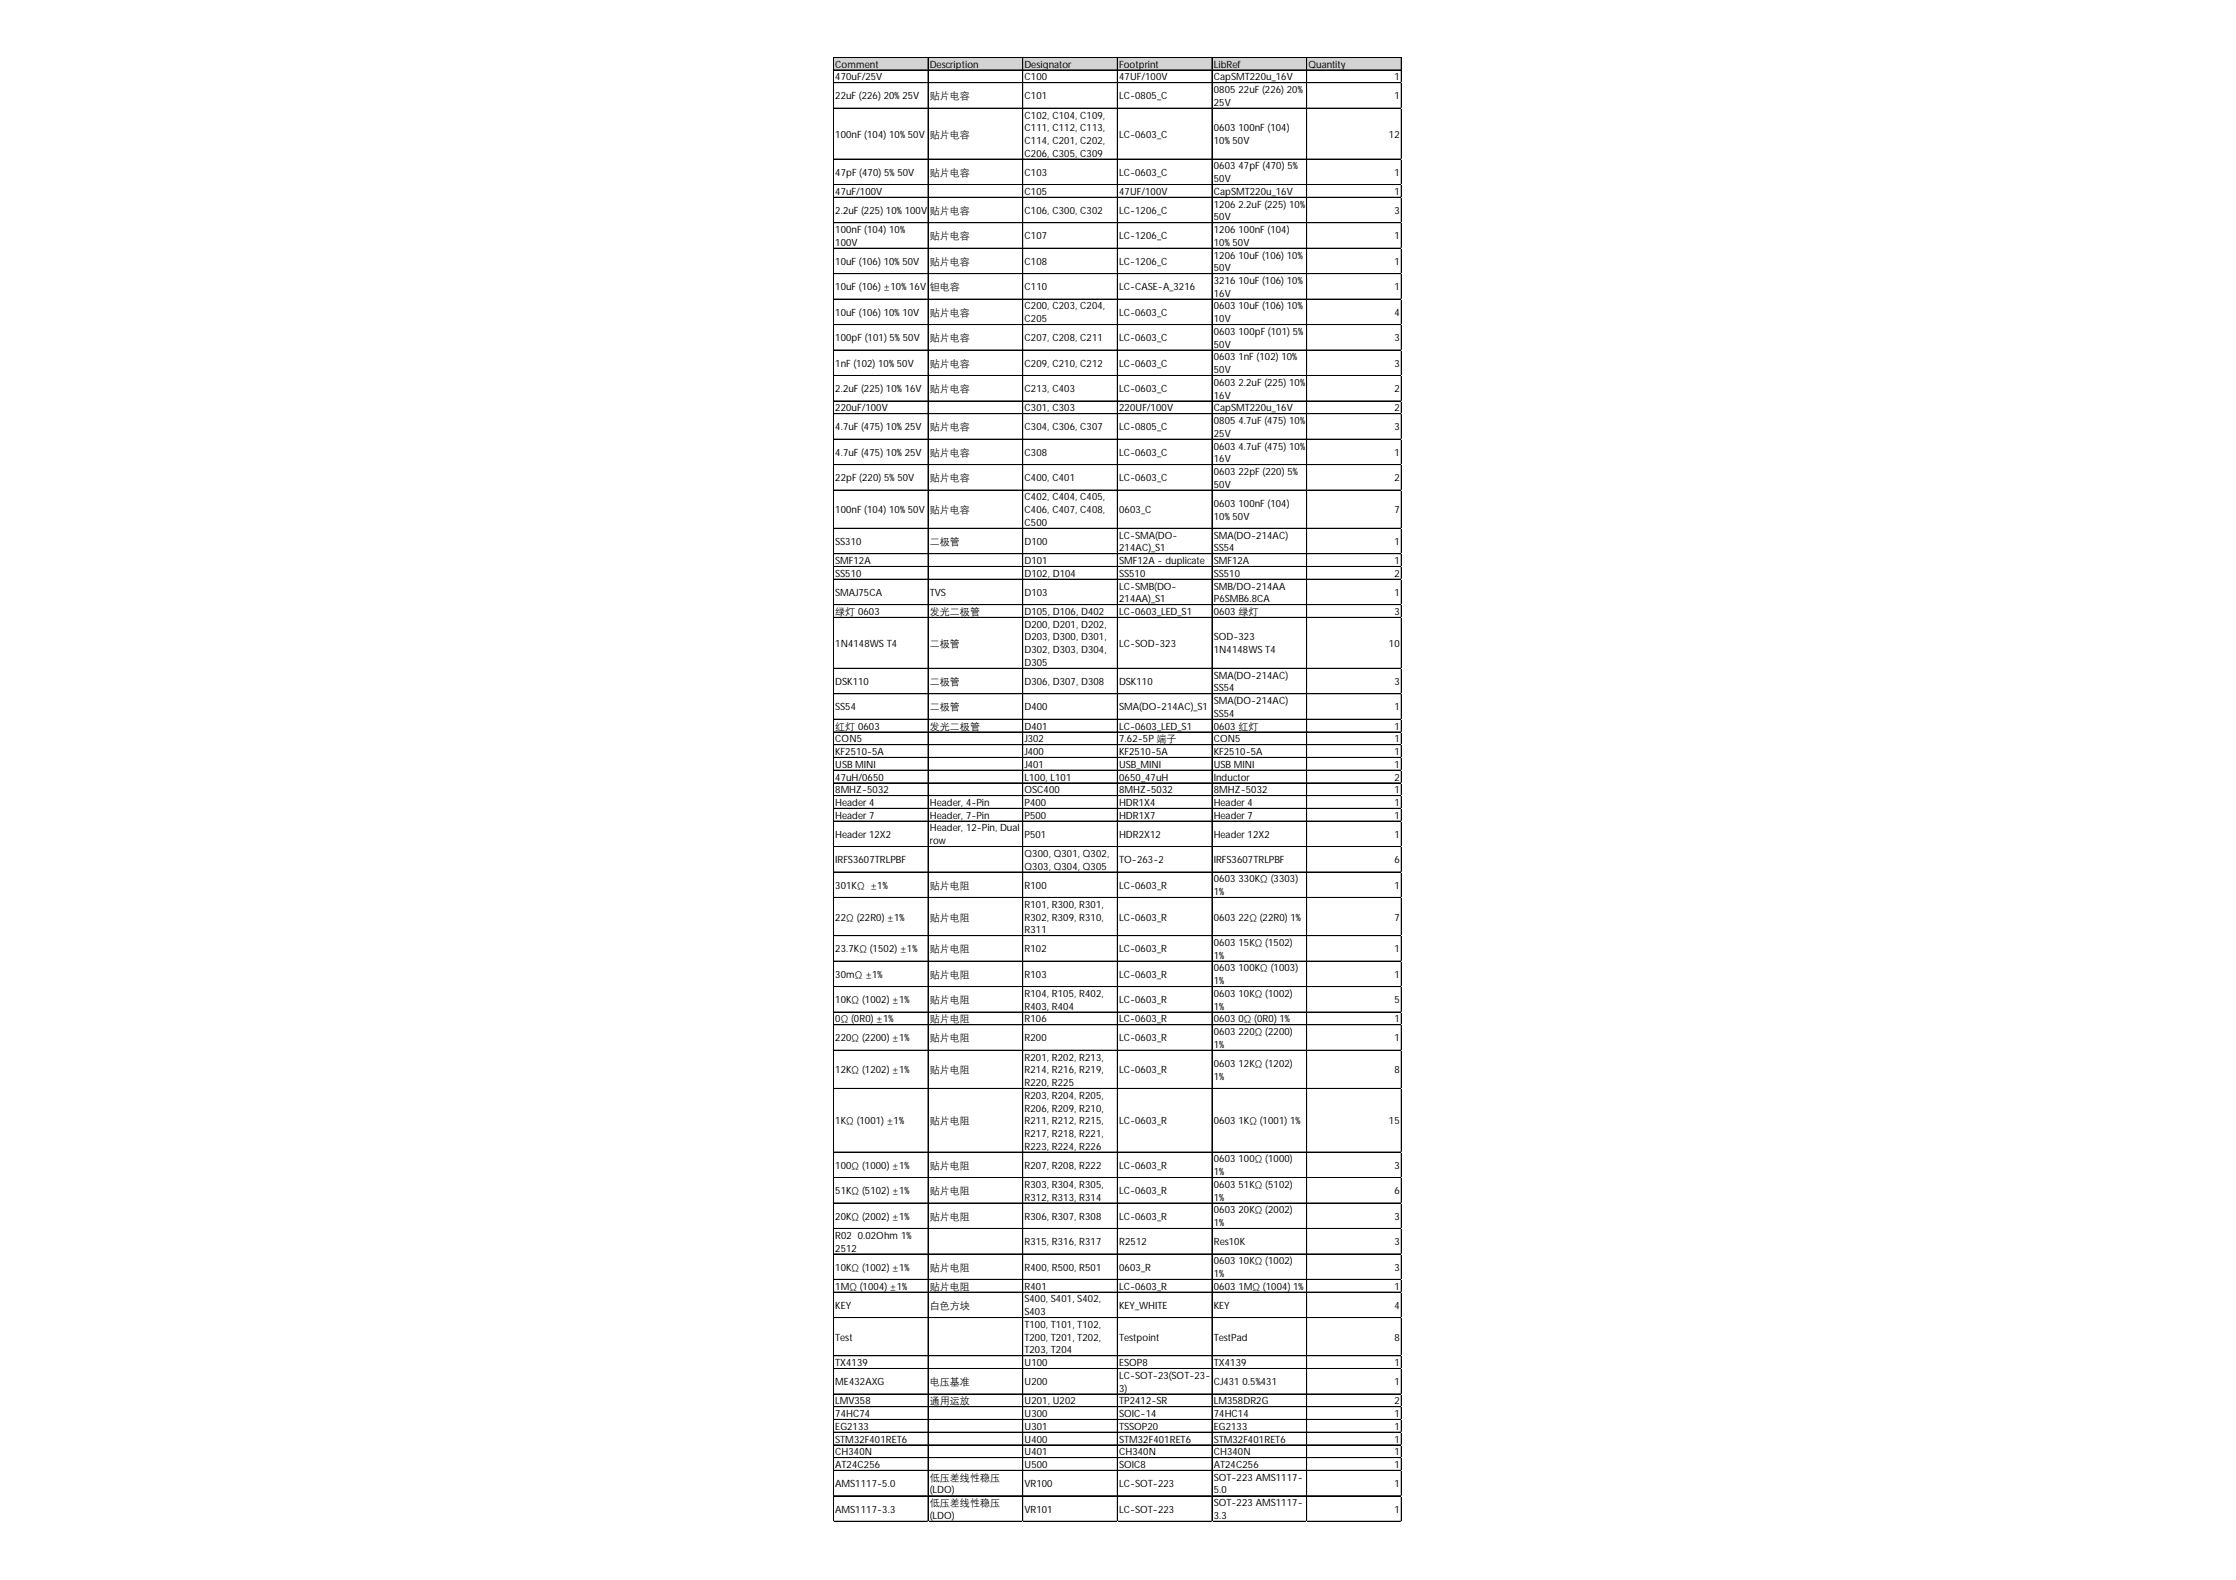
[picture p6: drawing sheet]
<svg xmlns="http://www.w3.org/2000/svg" width="297mm" height="210mm" viewBox="0 0 297 210" stroke-linecap="round" stroke-linejoin="round" font-family="sans-serif">
<defs><g id="words">
<g font-size="1.3">
<text x="111" y="9">Comment</text>
<text x="111" y="10.7">470uF/25V</text>
<text x="123.5" y="9">Description</text>
<text x="136.1" y="9">Designator</text>
<text x="136.1" y="10.7">C100</text>
<text x="148.7" y="9">Footprint</text>
<text x="148.7" y="10.7">47UF/100V</text>
<text x="161.2" y="9">LibRef</text>
<text x="161.2" y="10.7">CapSMT220u_16V</text>
<text x="173.8" y="9">Quantity</text>
<text x="185.2" y="10.7">1</text>
<text x="111" y="13.2">22uF (226) 20% 25V</text>
<text x="123.5" y="13.2">贴片电容</text>
<text x="136.1" y="13.2">C101</text>
<text x="136.1" y="15.7">C102, C104, C109,</text>
<text x="136.1" y="17.4">C111, C112, C113,</text>
<text x="148.7" y="13.2">LC-0805_C</text>
<text x="161.2" y="12.4">0805</text>
<text x="161.2" y="14.1">25V</text>
<text x="161.2" y="17.4">0603</text>
<text x="164.5" y="12.4">22uF (226) 20%</text>
<text x="164.5" y="17.4">100nF (104)</text>
<text x="185.2" y="13.2">1</text>
<text x="111" y="18.3">100nF (104) 10% 50V</text>
<text x="111" y="23.4">47pF (470) 5% 50V</text>
<text x="123.5" y="18.3">贴片电容</text>
<text x="123.5" y="23.4">贴片电容</text>
<text x="136.1" y="19.1">C114, C201, C202,</text>
<text x="136.1" y="20.8">C206, C305, C309</text>
<text x="136.1" y="23.4">C103</text>
<text x="148.7" y="18.3">LC-0603_C</text>
<text x="148.7" y="23.4">LC-0603_C</text>
<text x="161.2" y="19.1">10% 50V</text>
<text x="161.2" y="22.5">0603</text>
<text x="164.5" y="22.5">47pF (470) 5%</text>
<text x="184.5" y="18.3">12</text>
<text x="185.2" y="23.4">1</text>
<text x="111" y="25.9">47uF/100V</text>
<text x="111" y="28.4">2.2uF (225) 10% 100V</text>
<text x="123.5" y="28.4">贴片电容</text>
<text x="136.1" y="25.9">C105</text>
<text x="136.1" y="28.4">C106, C300, C302</text>
<text x="148.7" y="25.9">47UF/100V</text>
<text x="148.7" y="28.4">LC-1206_C</text>
<text x="161.2" y="24.2">50V</text>
<text x="161.2" y="25.9">CapSMT220u_16V</text>
<text x="161.2" y="27.6">1206</text>
<text x="161.2" y="29.3">50V</text>
<text x="164.5" y="27.6">2.2uF (225) 10%</text>
<text x="185.2" y="25.9">1</text>
<text x="185.2" y="28.4">3</text>
<text x="111" y="31">100nF (104) 10%</text>
<text x="111" y="32.7">100V</text>
<text x="111" y="35.2">10uF (106) 10% 50V</text>
<text x="123.5" y="31.8">贴片电容</text>
<text x="123.5" y="35.2">贴片电容</text>
<text x="136.1" y="31.8">C107</text>
<text x="136.1" y="35.2">C108</text>
<text x="148.7" y="31.8">LC-1206_C</text>
<text x="148.7" y="35.2">LC-1206_C</text>
<text x="161.2" y="31">1206</text>
<text x="161.2" y="32.7">10% 50V</text>
<text x="161.2" y="34.3">1206</text>
<text x="164.5" y="31">100nF (104)</text>
<text x="164.5" y="34.3">10uF (106) 10%</text>
<text x="185.2" y="31.8">1</text>
<text x="185.2" y="35.2">1</text>
<text x="111" y="38.6">10uF (106) ±10% 16V</text>
<text x="111" y="42">10uF (106) 10% 10V</text>
<text x="123.5" y="38.6">钽电容</text>
<text x="123.5" y="42">贴片电容</text>
<text x="136.1" y="38.6">C110</text>
<text x="136.1" y="41.1">C200, C203, C204,</text>
<text x="148.7" y="38.6">LC-CASE-A_3216</text>
<text x="148.7" y="42">LC-0603_C</text>
<text x="161.2" y="36">50V</text>
<text x="161.2" y="37.7">3216</text>
<text x="161.2" y="39.4">16V</text>
<text x="161.2" y="41.1">0603</text>
<text x="164.5" y="37.7">10uF (106) 10%</text>
<text x="164.5" y="41.1">10uF (106) 10%</text>
<text x="185.2" y="38.6">1</text>
<text x="185.2" y="42">4</text>
<text x="111" y="45.3">100pF (101) 5% 50V</text>
<text x="123.5" y="45.3">贴片电容</text>
<text x="136.1" y="42.8">C205</text>
<text x="136.1" y="45.3">C207, C208, C211</text>
<text x="148.7" y="45.3">LC-0603_C</text>
<text x="161.2" y="42.8">10V</text>
<text x="161.2" y="44.5">0603</text>
<text x="161.2" y="46.2">50V</text>
<text x="161.2" y="47.9">0603</text>
<text x="164.5" y="44.5">100pF (101) 5%</text>
<text x="164.5" y="47.9">1nF (102) 10%</text>
<text x="185.2" y="45.3">3</text>
<text x="111" y="48.7">1nF (102) 10% 50V</text>
<text x="111" y="52.1">2.2uF (225) 10% 16V</text>
<text x="123.5" y="48.7">贴片电容</text>
<text x="123.5" y="52.1">贴片电容</text>
<text x="136.1" y="48.7">C209, C210, C212</text>
<text x="136.1" y="52.1">C213, C403</text>
<text x="148.7" y="48.7">LC-0603_C</text>
<text x="148.7" y="52.1">LC-0603_C</text>
<text x="161.2" y="49.6">50V</text>
<text x="161.2" y="51.3">0603</text>
<text x="161.2" y="53">16V</text>
<text x="164.5" y="51.3">2.2uF (225) 10%</text>
<text x="185.2" y="48.7">3</text>
<text x="185.2" y="52.1">2</text>
<text x="111" y="54.6">220uF/100V</text>
<text x="111" y="57.2">4.7uF (475) 10% 25V</text>
<text x="123.5" y="57.2">贴片电容</text>
<text x="136.1" y="54.6">C301, C303</text>
<text x="136.1" y="57.2">C304, C306, C307</text>
<text x="148.7" y="54.6">220UF/100V</text>
<text x="148.7" y="57.2">LC-0805_C</text>
<text x="161.2" y="54.6">CapSMT220u_16V</text>
<text x="161.2" y="56.3">0805</text>
<text x="161.2" y="58">25V</text>
<text x="161.2" y="59.7">0603</text>
<text x="164.5" y="56.3">4.7uF (475) 10%</text>
<text x="164.5" y="59.7">4.7uF (475) 10%</text>
<text x="185.2" y="54.6">2</text>
<text x="185.2" y="57.2">3</text>
<text x="111" y="60.6">4.7uF (475) 10% 25V</text>
<text x="111" y="63.9">22pF (220) 5% 50V</text>
<text x="123.5" y="60.6">贴片电容</text>
<text x="123.5" y="63.9">贴片电容</text>
<text x="136.1" y="60.6">C308</text>
<text x="136.1" y="63.9">C400, C401</text>
<text x="148.7" y="60.6">LC-0603_C</text>
<text x="148.7" y="63.9">LC-0603_C</text>
<text x="161.2" y="61.4">16V</text>
<text x="161.2" y="63.1">0603</text>
<text x="161.2" y="64.8">50V</text>
<text x="164.5" y="63.1">22pF (220) 5%</text>
<text x="185.2" y="60.6">1</text>
<text x="185.2" y="63.9">2</text>
<text x="111" y="68.2">100nF (104) 10% 50V</text>
<text x="123.5" y="68.2">贴片电容</text>
<text x="136.1" y="66.5">C402, C404, C405,</text>
<text x="136.1" y="68.2">C406, C407, C408,</text>
<text x="136.1" y="69.9">C500</text>
<text x="148.7" y="68.2">0603_C</text>
<text x="148.7" y="71.6">LC-SMA(DO-</text>
<text x="161.2" y="67.3">0603</text>
<text x="161.2" y="69">10% 50V</text>
<text x="161.2" y="71.6">SMA(DO-214AC)</text>
<text x="164.5" y="67.3">100nF (104)</text>
<text x="185.2" y="68.2">7</text>
<text x="111" y="72.4">SS310</text>
<text x="111" y="74.9">SMF12A</text>
<text x="111" y="76.6">SS510</text>
<text x="123.5" y="72.4">二极管</text>
<text x="136.1" y="72.4">D100</text>
<text x="136.1" y="74.9">D101</text>
<text x="136.1" y="76.6">D102, D104</text>
<text x="148.7" y="73.2">214AC)_S1</text>
<text x="148.7" y="74.9">SMF12A - duplicate</text>
<text x="148.7" y="76.6">SS510</text>
<text x="161.2" y="73.2">SS54</text>
<text x="161.2" y="74.9">SMF12A</text>
<text x="161.2" y="76.6">SS510</text>
<text x="185.2" y="72.4">1</text>
<text x="185.2" y="74.9">1</text>
<text x="185.2" y="76.6">2</text>
<text x="111" y="79.2">SMAJ75CA</text>
<text x="111" y="81.7">绿灯 0603</text>
<text x="123.5" y="79.2">TVS</text>
<text x="123.5" y="81.7">发光二极管</text>
<text x="136.1" y="79.2">D103</text>
<text x="136.1" y="81.7">D105, D106, D402</text>
<text x="136.1" y="83.4">D200, D201, D202,</text>
<text x="148.7" y="78.3">LC-SMB(DO-</text>
<text x="148.7" y="80">214AA)_S1</text>
<text x="148.7" y="81.7">LC-0603_LED_S1</text>
<text x="161.2" y="78.3">SMB/DO-214AA</text>
<text x="161.2" y="80">P6SMB6.8CA</text>
<text x="161.2" y="81.7">0603 绿灯</text>
<text x="185.2" y="79.2">1</text>
<text x="185.2" y="81.7">3</text>
<text x="111" y="85.9">1N4148WS T4</text>
<text x="123.5" y="85.9">二极管</text>
<text x="136.1" y="85.1">D203, D300, D301,</text>
<text x="136.1" y="86.8">D302, D303, D304,</text>
<text x="136.1" y="88.5">D305</text>
<text x="148.7" y="85.9">LC-SOD-323</text>
<text x="161.2" y="85.1">SOD-323</text>
<text x="161.2" y="86.8">1N4148WS T4</text>
<text x="184.5" y="85.9">10</text>
<text x="111" y="91">DSK110</text>
<text x="111" y="94.4">SS54</text>
<text x="123.5" y="91">二极管</text>
<text x="123.5" y="94.4">二极管</text>
<text x="136.1" y="91">D306, D307, D308</text>
<text x="136.1" y="94.4">D400</text>
<text x="148.7" y="91">DSK110</text>
<text x="148.7" y="94.4">SMA(DO-214AC)_S1</text>
<text x="161.2" y="90.2">SMA(DO-214AC)</text>
<text x="161.2" y="91.9">SS54</text>
<text x="161.2" y="93.5">SMA(DO-214AC)</text>
<text x="161.2" y="95.2">SS54</text>
<text x="185.2" y="91">3</text>
<text x="185.2" y="94.4">1</text>
<text x="111" y="96.9">红灯 0603</text>
<text x="111" y="98.6">CON5</text>
<text x="111" y="100.3">KF2510-5A</text>
<text x="111" y="102">USB MINI</text>
<text x="123.5" y="96.9">发光二极管</text>
<text x="136.1" y="96.9">D401</text>
<text x="136.1" y="98.6">J302</text>
<text x="136.1" y="100.3">J400</text>
<text x="136.1" y="102">J401</text>
<text x="148.7" y="96.9">LC-0603_LED_S1</text>
<text x="148.7" y="98.6">7.62-5P 端子</text>
<text x="148.7" y="100.3">KF2510-5A</text>
<text x="148.7" y="102">USB_MINI</text>
<text x="161.2" y="96.9">0603 红灯</text>
<text x="161.2" y="98.6">CON5</text>
<text x="161.2" y="100.3">KF2510-5A</text>
<text x="161.2" y="102">USB MINI</text>
<text x="185.2" y="96.9">1</text>
<text x="185.2" y="98.6">1</text>
<text x="185.2" y="100.3">1</text>
<text x="185.2" y="102">1</text>
<text x="111" y="103.7">47uH/0650</text>
<text x="111" y="105.4">8MHZ-5032</text>
<text x="111" y="107.1">Header 4</text>
<text x="123.5" y="107.1">Header, 4-Pin</text>
<text x="136.1" y="103.7">L100, L101</text>
<text x="136.1" y="105.4">OSC400</text>
<text x="136.1" y="107.1">P400</text>
<text x="148.7" y="103.7">0650_47uH</text>
<text x="148.7" y="105.4">8MHZ-5032</text>
<text x="148.7" y="107.1">HDR1X4</text>
<text x="161.2" y="103.7">Inductor</text>
<text x="161.2" y="105.4">8MHZ-5032</text>
<text x="161.2" y="107.1">Header 4</text>
<text x="185.2" y="103.7">2</text>
<text x="185.2" y="105.4">1</text>
<text x="185.2" y="107.1">1</text>
<text x="111" y="108.8">Header 7</text>
<text x="111" y="111.3">Header 12X2</text>
<text x="123.5" y="108.8">Header, 7-Pin</text>
<text x="123.5" y="110.5">Header, 12-Pin, Dual</text>
<text x="123.5" y="112.1">row</text>
<text x="136.1" y="108.8">P500</text>
<text x="136.1" y="111.3">P501</text>
<text x="136.1" y="113.8">Q300, Q301, Q302,</text>
<text x="148.7" y="108.8">HDR1X7</text>
<text x="148.7" y="111.3">HDR2X12</text>
<text x="161.2" y="108.8">Header 7</text>
<text x="161.2" y="111.3">Header 12X2</text>
<text x="185.2" y="108.8">1</text>
<text x="185.2" y="111.3">1</text>
<text x="111" y="114.7">IRFS3607TRLPBF</text>
<text x="111" y="118.1">301KΩ ±1%</text>
<text x="123.5" y="118.1">贴片电阻</text>
<text x="136.1" y="115.5">Q303, Q304, Q305</text>
<text x="136.1" y="118.1">R100</text>
<text x="148.7" y="114.7">TO-263-2</text>
<text x="148.7" y="118.1">LC-0603_R</text>
<text x="161.2" y="114.7">IRFS3607TRLPBF</text>
<text x="161.2" y="117.2">0603</text>
<text x="161.2" y="118.9">1%</text>
<text x="164.5" y="117.2">330KΩ (3303)</text>
<text x="185.2" y="114.7">6</text>
<text x="185.2" y="118.1">1</text>
<text x="111" y="122.3">22Ω (22R0) ±1%</text>
<text x="123.5" y="122.3">贴片电阻</text>
<text x="136.1" y="120.6">R101, R300, R301,</text>
<text x="136.1" y="122.3">R302, R309, R310,</text>
<text x="136.1" y="124">R311</text>
<text x="148.7" y="122.3">LC-0603_R</text>
<text x="161.2" y="122.3">0603</text>
<text x="161.2" y="125.7">0603</text>
<text x="164.5" y="122.3">22Ω (22R0) 1%</text>
<text x="164.5" y="125.7">15KΩ (1502)</text>
<text x="185.2" y="122.3">7</text>
<text x="111" y="126.5">23.7KΩ (1502) ±1%</text>
<text x="111" y="129.9">30mΩ ±1%</text>
<text x="123.5" y="126.5">贴片电阻</text>
<text x="123.5" y="129.9">贴片电阻</text>
<text x="136.1" y="126.5">R102</text>
<text x="136.1" y="129.9">R103</text>
<text x="148.7" y="126.5">LC-0603_R</text>
<text x="148.7" y="129.9">LC-0603_R</text>
<text x="161.2" y="127.4">1%</text>
<text x="161.2" y="129.1">0603</text>
<text x="161.2" y="130.8">1%</text>
<text x="164.5" y="129.1">100KΩ (1003)</text>
<text x="185.2" y="126.5">1</text>
<text x="185.2" y="129.9">1</text>
<text x="111" y="133.3">10KΩ (1002) ±1%</text>
<text x="111" y="135.8">0Ω (0R0) ±1%</text>
<text x="123.5" y="133.3">贴片电阻</text>
<text x="123.5" y="135.8">贴片电阻</text>
<text x="136.1" y="132.4">R104, R105, R402,</text>
<text x="136.1" y="134.1">R403, R404</text>
<text x="136.1" y="135.8">R106</text>
<text x="148.7" y="133.3">LC-0603_R</text>
<text x="148.7" y="135.8">LC-0603_R</text>
<text x="161.2" y="132.4">0603</text>
<text x="161.2" y="134.1">1%</text>
<text x="161.2" y="135.8">0603</text>
<text x="161.2" y="137.5">0603</text>
<text x="164.5" y="132.4">10KΩ (1002)</text>
<text x="164.5" y="135.8">0Ω (0R0) 1%</text>
<text x="164.5" y="137.5">220Ω (2200)</text>
<text x="185.2" y="133.3">5</text>
<text x="185.2" y="135.8">1</text>
<text x="111" y="138.4">220Ω (2200) ±1%</text>
<text x="111" y="142.6">12KΩ (1202) ±1%</text>
<text x="123.5" y="138.4">贴片电阻</text>
<text x="123.5" y="142.6">贴片电阻</text>
<text x="136.1" y="138.4">R200</text>
<text x="136.1" y="140.9">R201, R202, R213,</text>
<text x="136.1" y="142.6">R214, R216, R219,</text>
<text x="148.7" y="138.4">LC-0603_R</text>
<text x="148.7" y="142.6">LC-0603_R</text>
<text x="161.2" y="139.2">1%</text>
<text x="161.2" y="141.7">0603</text>
<text x="161.2" y="143.4">1%</text>
<text x="164.5" y="141.7">12KΩ (1202)</text>
<text x="185.2" y="138.4">1</text>
<text x="185.2" y="142.6">8</text>
<text x="111" y="149.4">1KΩ (1001) ±1%</text>
<text x="123.5" y="149.4">贴片电阻</text>
<text x="136.1" y="144.3">R220, R225</text>
<text x="136.1" y="146">R203, R204, R205,</text>
<text x="136.1" y="147.7">R206, R209, R210,</text>
<text x="136.1" y="149.4">R211, R212, R215,</text>
<text x="148.7" y="149.4">LC-0603_R</text>
<text x="161.2" y="149.4">0603</text>
<text x="164.5" y="149.4">1KΩ (1001) 1%</text>
<text x="184.5" y="149.4">15</text>
<text x="111" y="155.3">100Ω (1000) ±1%</text>
<text x="123.5" y="155.3">贴片电阻</text>
<text x="136.1" y="151">R217, R218, R221,</text>
<text x="136.1" y="152.7">R223, R224, R226</text>
<text x="136.1" y="155.3">R207, R208, R222</text>
<text x="148.7" y="155.3">LC-0603_R</text>
<text x="161.2" y="154.4">0603</text>
<text x="164.5" y="154.4">100Ω (1000)</text>
<text x="185.2" y="155.3">3</text>
<text x="111" y="158.7">51KΩ (5102) ±1%</text>
<text x="123.5" y="158.7">贴片电阻</text>
<text x="136.1" y="157.8">R303, R304, R305,</text>
<text x="136.1" y="159.5">R312, R313, R314</text>
<text x="148.7" y="158.7">LC-0603_R</text>
<text x="161.2" y="156.1">1%</text>
<text x="161.2" y="157.8">0603</text>
<text x="161.2" y="159.5">1%</text>
<text x="161.2" y="161.2">0603</text>
<text x="164.5" y="157.8">51KΩ (5102)</text>
<text x="164.5" y="161.2">20KΩ (2002)</text>
<text x="185.2" y="158.7">6</text>
<text x="111" y="162">20KΩ (2002) ±1%</text>
<text x="111" y="164.6">R02</text>
<text x="111" y="166.3">2512</text>
<text x="113.9" y="164.6">0.02Ohm 1%</text>
<text x="123.5" y="162">贴片电阻</text>
<text x="136.1" y="162">R306, R307, R308</text>
<text x="136.1" y="165.4">R315, R316, R317</text>
<text x="148.7" y="162">LC-0603_R</text>
<text x="148.7" y="165.4">R2512</text>
<text x="161.2" y="162.9">1%</text>
<text x="161.2" y="165.4">Res10K</text>
<text x="161.2" y="168">0603</text>
<text x="164.5" y="168">10KΩ (1002)</text>
<text x="185.2" y="162">3</text>
<text x="185.2" y="165.4">3</text>
<text x="111" y="168.8">10KΩ (1002) ±1%</text>
<text x="111" y="171.3">1MΩ (1004) ±1%</text>
<text x="111" y="173.9">KEY</text>
<text x="123.5" y="168.8">贴片电阻</text>
<text x="123.5" y="171.3">贴片电阻</text>
<text x="123.5" y="173.9">白色方块</text>
<text x="136.1" y="168.8">R400, R500, R501</text>
<text x="136.1" y="171.3">R401</text>
<text x="136.1" y="173">S400, S401, S402,</text>
<text x="148.7" y="168.8">0603_R</text>
<text x="148.7" y="171.3">LC-0603_R</text>
<text x="148.7" y="173.9">KEY_WHITE</text>
<text x="161.2" y="169.7">1%</text>
<text x="161.2" y="171.3">0603</text>
<text x="161.2" y="173.9">KEY</text>
<text x="164.5" y="171.3">1MΩ (1004) 1%</text>
<text x="185.2" y="168.8">3</text>
<text x="185.2" y="171.3">1</text>
<text x="185.2" y="173.9">4</text>
<text x="111" y="178.1">Test</text>
<text x="136.1" y="174.7">S403</text>
<text x="136.1" y="176.4">T100, T101, T102,</text>
<text x="136.1" y="178.1">T200, T201, T202,</text>
<text x="136.1" y="179.8">T203, T204</text>
<text x="148.7" y="178.1">Testpoint</text>
<text x="161.2" y="178.1">TestPad</text>
<text x="185.2" y="178.1">8</text>
<text x="111" y="181.5">TX4139</text>
<text x="111" y="184">ME432AXG</text>
<text x="123.5" y="184">电压基准</text>
<text x="136.1" y="181.5">U100</text>
<text x="136.1" y="184">U200</text>
<text x="148.7" y="181.5">ESOP8</text>
<text x="148.7" y="183.2">LC-SOT-23(SOT-23-</text>
<text x="148.7" y="184.9">3)</text>
<text x="161.2" y="181.5">TX4139</text>
<text x="161.2" y="184">CJ431</text>
<text x="165.1" y="184">0.5%431</text>
<text x="185.2" y="181.5">1</text>
<text x="185.2" y="184">1</text>
<text x="111" y="186.6">LMV358</text>
<text x="111" y="188.3">74HC74</text>
<text x="111" y="189.9">EG2133</text>
<text x="111" y="191.6">STM32F401RET6</text>
<text x="123.5" y="186.6">通用运放</text>
<text x="136.1" y="186.6">U201, U202</text>
<text x="136.1" y="188.3">U300</text>
<text x="136.1" y="189.9">U301</text>
<text x="136.1" y="191.6">U400</text>
<text x="148.7" y="186.6">TP2412-SR</text>
<text x="148.7" y="188.3">SOIC-14</text>
<text x="148.7" y="189.9">TSSOP20</text>
<text x="148.7" y="191.6">STM32F401RET6</text>
<text x="161.2" y="186.6">LM358DR2G</text>
<text x="161.2" y="188.3">74HC14</text>
<text x="161.2" y="189.9">EG2133</text>
<text x="161.2" y="191.6">STM32F401RET6</text>
<text x="185.2" y="186.6">2</text>
<text x="185.2" y="188.3">1</text>
<text x="185.2" y="189.9">1</text>
<text x="185.2" y="191.6">1</text>
<text x="111" y="193.3">CH340N</text>
<text x="111" y="195">AT24C256</text>
<text x="111" y="197.6">AMS1117-5.0</text>
<text x="123.5" y="196.7">低压差线性稳压</text>
<text x="136.1" y="193.3">U401</text>
<text x="136.1" y="195">U500</text>
<text x="136.1" y="197.6">VR100</text>
<text x="148.7" y="193.3">CH340N</text>
<text x="148.7" y="195">SOIC8</text>
<text x="148.7" y="197.6">LC-SOT-223</text>
<text x="161.2" y="193.3">CH340N</text>
<text x="161.2" y="195">AT24C256</text>
<text x="161.2" y="196.7">SOT-223 AMS1117-</text>
<text x="185.2" y="193.3">1</text>
<text x="185.2" y="195">1</text>
<text x="185.2" y="197.6">1</text>
<text x="111" y="200.9">AMS1117-3.3</text>
<text x="123.5" y="198.4">(LDO)</text>
<text x="123.5" y="200.1">低压差线性稳压</text>
<text x="123.5" y="201.8">(LDO)</text>
<text x="136.1" y="200.9">VR101</text>
<text x="148.7" y="200.9">LC-SOT-223</text>
<text x="161.2" y="198.4">5.0</text>
<text x="161.2" y="200.1">SOT-223 AMS1117-</text>
<text x="161.2" y="201.8">3.3</text>
<text x="185.2" y="200.9">1</text>
</g>
</g></defs>
<path d="M110.7 7.6h75.6v1.8h-75.6z" fill="#d3d3d3"/>
<g fill="none" stroke="#000" stroke-width=".13">
<path d="M110.7 7.6v194.6M110.8 7.6h75.4M110.8 9.3h75.4M110.8 11h75.4M110.8 14.4h75.4M123.3 7.7v194.5M135.9 7.7v194.5M148.4 7.7v194.5M148.5 7.7v194.5M161 7.7v194.5M173.6 7.7v194.5M186.1 7.7v194.5"/>
<path d="M186.2 7.7v194.5M186.2 7.6h-75.4l-.1 194.6M110.8 21.1h75.4M110.8 21.2h75.4M110.8 24.5h75.4M110.8 26.2h75.4M110.8 29.6h75.4M110.8 33h75.4M110.8 36.4h75.4M110.8 39.7h75.4M110.8 39.8h75.4M110.8 43.1h75.4"/>
<path d="M110.8 46.5h75.4M110.8 49.9h75.4M110.8 53.3h75.4M110.8 55h75.4M110.8 58.3h75.4M110.8 58.4h75.4M110.8 61.7h75.4M110.8 61.8h75.4M110.8 65.1h75.4M110.8 70.2h75.4M110.8 73.6h75.4M110.8 75.3h75.4"/>
<path d="M110.8 76.9h75.4M110.8 77h75.4M110.8 80.3h75.4M110.8 80.4h75.4M110.8 82h75.4M110.8 88.8h75.4M110.8 92.2h75.4M110.8 95.5h75.4M110.8 95.6h75.4M110.8 97.2h75.4M110.8 97.3h75.4M110.8 98.9h75.4"/>
<path d="M110.8 99h75.4M110.8 100.6h75.4M110.8 100.7h75.4M110.8 102.3h75.4M110.8 104h75.4M110.8 105.7h75.4M110.8 107.4h75.4M110.8 109.1h75.4M110.8 112.5h75.4M110.8 115.8h75.4M110.8 115.9h75.4M110.8 119.2h75.4"/>
<path d="M110.8 119.3h75.4M110.8 124.3h75.4M110.8 127.7h75.4M110.8 131.1h75.4M110.8 134.4h75.4M110.8 134.5h75.4M110.8 136.1h75.4M110.8 136.2h75.4M110.8 139.5h75.4M110.8 139.6h75.4M110.8 144.6h75.4M110.8 153.1h75.4"/>
<path d="M110.8 156.4h75.4M110.8 156.5h75.4M110.8 159.8h75.4M110.8 163.2h75.4M110.8 166.6h75.4M110.8 170h75.4M110.8 171.7h75.4M110.8 175h75.4M110.8 175.1h75.4M110.8 180.1h75.4M110.8 181.8h75.4M110.8 185.2h75.4"/>
<path d="M110.8 186.9h75.4M110.8 188.6h75.4M110.8 190.3h75.4M110.8 191.9h75.4M110.8 192h75.4M110.8 193.6h75.4M110.8 193.7h75.4M110.8 195.3h75.4M110.8 198.7h75.4M110.8 202.1h75.4"/>
</g>
<path d="M110.7 202.2h.1" fill="none" stroke="#d4d4d4" stroke-width=".13"/>
<path d="M110.7 202.2h.1z" fill="#d4d4d4"/>
<path d="M123.3 202.2h.1" fill="none" stroke="#d4d4d4" stroke-width=".13"/>
<path d="M135.9 202.2h.1" fill="none" stroke="#d4d4d4" stroke-width=".13"/>
<path d="M148.4 202.2h.1" fill="none" stroke="#d4d4d4" stroke-width=".13"/>
<path d="M148.4 202.2h.1z" fill="#d4d4d4"/>
<path d="M161 202.2h.1" fill="none" stroke="#d4d4d4" stroke-width=".13"/>
<path d="M161 202.2h.1z" fill="#d4d4d4"/>
<path d="M173.6 202.2h.1" fill="none" stroke="#d4d4d4" stroke-width=".13"/>
<path d="M186.1 202.2h.1" fill="none" stroke="#d4d4d4" stroke-width=".13"/>
<path d="M186.1 202.2h.1z" fill="#d4d4d4"/>
<path d="M186.2 11h.1" fill="none" stroke="#d4d4d4" stroke-width=".13"/>
<path d="M186.2 11h.1z" fill="#d4d4d4"/>
<path d="M186.2 14.4h.1" fill="none" stroke="#d4d4d4" stroke-width=".13"/>
<path d="M186.2 14.4h.1z" fill="#d4d4d4"/>
<path d="M186.2 21.1h.1" fill="none" stroke="#d4d4d4" stroke-width=".13"/>
<path d="M186.2 21.1l.1 .1z" fill="#d4d4d4"/>
<path d="M186.2 24.5h.1" fill="none" stroke="#d4d4d4" stroke-width=".13"/>
<path d="M186.2 24.5l.1 .1z" fill="#d4d4d4"/>
<path d="M186.2 26.2h.1" fill="none" stroke="#d4d4d4" stroke-width=".13"/>
<path d="M186.2 26.2l.1 .1z" fill="#d4d4d4"/>
<path d="M186.2 29.6h.1" fill="none" stroke="#d4d4d4" stroke-width=".13"/>
<path d="M186.2 29.6h.1z" fill="#d4d4d4"/>
<path d="M186.2 33h.1" fill="none" stroke="#d4d4d4" stroke-width=".13"/>
<path d="M186.2 33h.1z" fill="#d4d4d4"/>
<path d="M186.2 36.4h.1" fill="none" stroke="#d4d4d4" stroke-width=".13"/>
<path d="M186.2 36.4h.1z" fill="#d4d4d4"/>
<path d="M186.2 39.7h.1" fill="none" stroke="#d4d4d4" stroke-width=".13"/>
<path d="M186.2 39.7l.1 .1z" fill="#d4d4d4"/>
<path d="M186.2 43.1h.1" fill="none" stroke="#d4d4d4" stroke-width=".13"/>
<path d="M186.2 43.1l.1 .1z" fill="#d4d4d4"/>
<path d="M186.2 46.5h.1" fill="none" stroke="#d4d4d4" stroke-width=".13"/>
<path d="M186.2 46.5l.1 .1z" fill="#d4d4d4"/>
<path d="M186.2 49.9h.1" fill="none" stroke="#d4d4d4" stroke-width=".13"/>
<path d="M186.2 49.9h.1z" fill="#d4d4d4"/>
<path d="M186.2 53.3h.1" fill="none" stroke="#d4d4d4" stroke-width=".13"/>
<path d="M186.2 53.3h.1z" fill="#d4d4d4"/>
<path d="M186.2 55h.1" fill="none" stroke="#d4d4d4" stroke-width=".13"/>
<path d="M186.2 55h.1z" fill="#d4d4d4"/>
<path d="M186.2 58.3h.1" fill="none" stroke="#d4d4d4" stroke-width=".13"/>
<path d="M186.2 58.3l.1 .1z" fill="#d4d4d4"/>
<path d="M186.2 61.7h.1" fill="none" stroke="#d4d4d4" stroke-width=".13"/>
<path d="M186.2 61.7l.1 .1z" fill="#d4d4d4"/>
<path d="M186.2 65.1h.1" fill="none" stroke="#d4d4d4" stroke-width=".13"/>
<path d="M186.2 65.1l.1 .1z" fill="#d4d4d4"/>
<path d="M186.2 70.2h.1" fill="none" stroke="#d4d4d4" stroke-width=".13"/>
<path d="M186.2 70.2h.1z" fill="#d4d4d4"/>
<path d="M186.2 73.6h.1" fill="none" stroke="#d4d4d4" stroke-width=".13"/>
<path d="M186.2 73.6h.1z" fill="#d4d4d4"/>
<path d="M186.2 75.3h.1" fill="none" stroke="#d4d4d4" stroke-width=".13"/>
<path d="M186.2 75.3h.1z" fill="#d4d4d4"/>
<path d="M186.2 76.9h.1" fill="none" stroke="#d4d4d4" stroke-width=".13"/>
<path d="M186.2 76.9l.1 .1z" fill="#d4d4d4"/>
<path d="M186.2 80.3h.1" fill="none" stroke="#d4d4d4" stroke-width=".13"/>
<path d="M186.2 80.3l.1 .1z" fill="#d4d4d4"/>
<path d="M186.2 82h.1" fill="none" stroke="#d4d4d4" stroke-width=".13"/>
<path d="M186.2 82l.1 .1z" fill="#d4d4d4"/>
<path d="M186.2 88.8h.1" fill="none" stroke="#d4d4d4" stroke-width=".13"/>
<path d="M186.2 88.8h.1z" fill="#d4d4d4"/>
<path d="M186.2 92.2h.1" fill="none" stroke="#d4d4d4" stroke-width=".13"/>
<path d="M186.2 92.2h.1z" fill="#d4d4d4"/>
<path d="M186.2 95.5h.1" fill="none" stroke="#d4d4d4" stroke-width=".13"/>
<path d="M186.2 95.5l.1 .1z" fill="#d4d4d4"/>
<path d="M186.2 97.2h.1" fill="none" stroke="#d4d4d4" stroke-width=".13"/>
<path d="M186.2 97.2l.1 .1z" fill="#d4d4d4"/>
<path d="M186.2 98.9h.1" fill="none" stroke="#d4d4d4" stroke-width=".13"/>
<path d="M186.2 98.9l.1 .1z" fill="#d4d4d4"/>
<path d="M186.2 100.6h.1" fill="none" stroke="#d4d4d4" stroke-width=".13"/>
<path d="M186.2 100.6l.1 .1z" fill="#d4d4d4"/>
<path d="M186.2 102.3h.1" fill="none" stroke="#d4d4d4" stroke-width=".13"/>
<path d="M186.2 102.3l.1 .1z" fill="#d4d4d4"/>
<path d="M186.2 104h.1" fill="none" stroke="#d4d4d4" stroke-width=".13"/>
<path d="M186.2 104l.1 .1z" fill="#d4d4d4"/>
<path d="M186.2 105.7h.1" fill="none" stroke="#d4d4d4" stroke-width=".13"/>
<path d="M186.2 105.7l.1 .1z" fill="#d4d4d4"/>
<path d="M186.2 107.4h.1" fill="none" stroke="#d4d4d4" stroke-width=".13"/>
<path d="M186.2 107.4h.1z" fill="#d4d4d4"/>
<path d="M186.2 109.1h.1" fill="none" stroke="#d4d4d4" stroke-width=".13"/>
<path d="M186.2 109.1h.1z" fill="#d4d4d4"/>
<path d="M186.2 112.5h.1" fill="none" stroke="#d4d4d4" stroke-width=".13"/>
<path d="M186.2 112.5h.1z" fill="#d4d4d4"/>
<path d="M186.2 115.8h.1" fill="none" stroke="#d4d4d4" stroke-width=".13"/>
<path d="M186.2 115.8l.1 .1z" fill="#d4d4d4"/>
<path d="M186.2 119.2h.1" fill="none" stroke="#d4d4d4" stroke-width=".13"/>
<path d="M186.2 119.2l.1 .1z" fill="#d4d4d4"/>
<path d="M186.2 124.3h.1" fill="none" stroke="#d4d4d4" stroke-width=".13"/>
<path d="M186.2 124.3l.1 .1z" fill="#d4d4d4"/>
<path d="M186.2 127.7h.1" fill="none" stroke="#d4d4d4" stroke-width=".13"/>
<path d="M186.2 127.7h.1z" fill="#d4d4d4"/>
<path d="M186.2 131.1h.1" fill="none" stroke="#d4d4d4" stroke-width=".13"/>
<path d="M186.2 131.1h.1z" fill="#d4d4d4"/>
<path d="M186.2 134.4h.1" fill="none" stroke="#d4d4d4" stroke-width=".13"/>
<path d="M186.2 134.4l.1 .1z" fill="#d4d4d4"/>
<path d="M186.2 136.1h.1" fill="none" stroke="#d4d4d4" stroke-width=".13"/>
<path d="M186.2 136.1l.1 .1z" fill="#d4d4d4"/>
<path d="M186.2 139.5h.1" fill="none" stroke="#d4d4d4" stroke-width=".13"/>
<path d="M186.2 139.5l.1 .1z" fill="#d4d4d4"/>
<path d="M186.2 144.6h.1" fill="none" stroke="#d4d4d4" stroke-width=".13"/>
<path d="M186.2 144.6l.1 .1z" fill="#d4d4d4"/>
<path d="M186.2 153.1h.1" fill="none" stroke="#d4d4d4" stroke-width=".13"/>
<path d="M186.2 153.1h.1z" fill="#d4d4d4"/>
<path d="M186.2 156.4h.1" fill="none" stroke="#d4d4d4" stroke-width=".13"/>
<path d="M186.2 156.4l.1 .1z" fill="#d4d4d4"/>
<path d="M186.2 159.8h.1" fill="none" stroke="#d4d4d4" stroke-width=".13"/>
<path d="M186.2 159.8l.1 .1z" fill="#d4d4d4"/>
<path d="M186.2 163.2h.1" fill="none" stroke="#d4d4d4" stroke-width=".13"/>
<path d="M186.2 163.2l.1 .1z" fill="#d4d4d4"/>
<path d="M186.2 166.6h.1" fill="none" stroke="#d4d4d4" stroke-width=".13"/>
<path d="M186.2 166.6h.1z" fill="#d4d4d4"/>
<path d="M186.2 170h.1" fill="none" stroke="#d4d4d4" stroke-width=".13"/>
<path d="M186.2 170h.1z" fill="#d4d4d4"/>
<path d="M186.2 171.7h.1" fill="none" stroke="#d4d4d4" stroke-width=".13"/>
<path d="M186.2 171.7h.1z" fill="#d4d4d4"/>
<path d="M186.2 175h.1" fill="none" stroke="#d4d4d4" stroke-width=".13"/>
<path d="M186.2 175l.1 .1z" fill="#d4d4d4"/>
<path d="M186.2 180.1h.1" fill="none" stroke="#d4d4d4" stroke-width=".13"/>
<path d="M186.2 180.1l.1 .1z" fill="#d4d4d4"/>
<path d="M186.2 181.8h.1" fill="none" stroke="#d4d4d4" stroke-width=".13"/>
<path d="M186.2 181.8l.1 .1z" fill="#d4d4d4"/>
<path d="M186.2 185.2h.1" fill="none" stroke="#d4d4d4" stroke-width=".13"/>
<path d="M186.2 185.2h.1z" fill="#d4d4d4"/>
<path d="M186.2 186.9h.1" fill="none" stroke="#d4d4d4" stroke-width=".13"/>
<path d="M186.2 186.9h.1z" fill="#d4d4d4"/>
<path d="M186.2 188.6h.1" fill="none" stroke="#d4d4d4" stroke-width=".13"/>
<path d="M186.2 188.6h.1z" fill="#d4d4d4"/>
<path d="M186.2 190.3h.1" fill="none" stroke="#d4d4d4" stroke-width=".13"/>
<path d="M186.2 190.3h.1z" fill="#d4d4d4"/>
<path d="M186.2 191.9h.1" fill="none" stroke="#d4d4d4" stroke-width=".13"/>
<path d="M186.2 191.9l.1 .1z" fill="#d4d4d4"/>
<path d="M186.2 193.6h.1" fill="none" stroke="#d4d4d4" stroke-width=".13"/>
<path d="M186.2 193.6l.1 .1z" fill="#d4d4d4"/>
<path d="M186.2 195.3h.1" fill="none" stroke="#d4d4d4" stroke-width=".13"/>
<path d="M186.2 195.3l.1 .1z" fill="#d4d4d4"/>
<path d="M186.2 198.7h.1" fill="none" stroke="#d4d4d4" stroke-width=".13"/>
<path d="M186.2 198.7l.1 .1z" fill="#d4d4d4"/>
<path d="M186.2 202.1h.1" fill="none" stroke="#d4d4d4" stroke-width=".13"/>
<path d="M186.2 202.1l.1 .1z" fill="#d4d4d4"/>
<use href="#words"/>
</svg>
